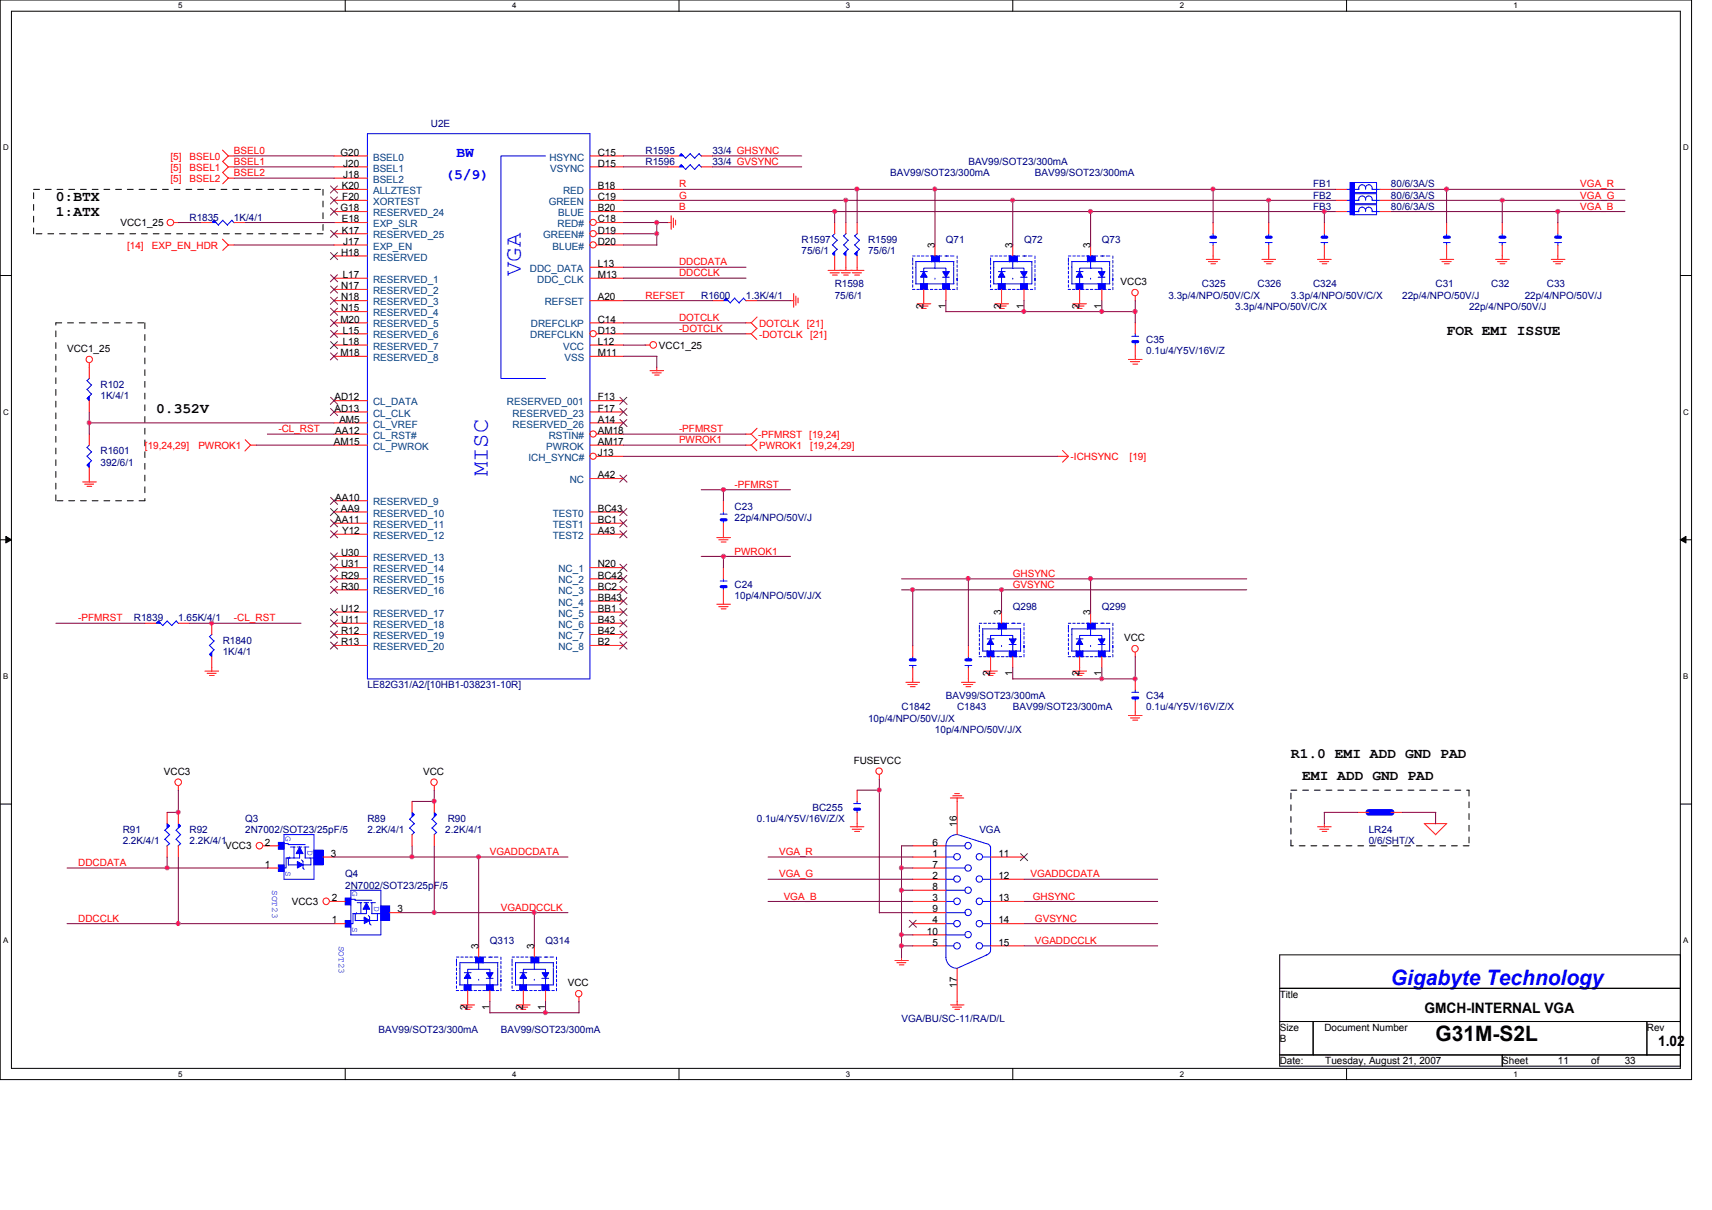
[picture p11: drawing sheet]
<svg xmlns="http://www.w3.org/2000/svg" width="297mm" height="210mm" viewBox="0 0 297 210" stroke-linecap="round" stroke-linejoin="round" font-family="sans-serif">
<defs><g id="words">
<g font-size="4.1" fill="#00f">
<text x="90.4" y="47.9" transform="rotate(-90 90.4 47.9)">VGA</text>
<text x="84.6" y="82.6" transform="rotate(-90 84.6 82.6)">MISC</text>
</g>
<text font-size="3.7" fill="#00f" x="241.3" y="170.9">Gigabyte Technology</text>
<text font-size="3.7" x="249.1" y="180.6">G31M-S2L</text>
<g font-size="2.5" fill="#00f">
<text x="79.2" y="27.2">BW</text>
<text x="77.3" y="31">(5/9)</text>
</g>
<g font-size="2.5">
<text x="9.7" y="34.9">0:BTX</text>
<text x="9.7" y="37.5">1:ATX</text>
<text x="251" y="58.1">FOR EMI ISSUE</text>
<text x="27.1" y="71.6">0.352V</text>
<text x="224" y="131.4">R1.0 EMI ADD GND PAD</text>
<text x="225.9" y="135.3">EMI ADD GND PAD</text>
<text x="247.1" y="175.7">GMCH-INTERNAL VGA</text>
<text x="287.7" y="181.5">1.02</text>
</g>
<g font-size="1.7" fill="#000080">
<text x="74.8" y="22.1">U2E</text>
<text x="112" y="26.7">R1595</text>
<text x="112" y="28.7">R1596</text>
<text x="123.6" y="26.7">33/4 GHSYNC</text>
<text x="123.6" y="28.7">33/4 GVSYNC</text>
<text x="168" y="28.7">BAV99/SOT23/300mA</text>
<text x="154.5" y="30.6">BAV99/SOT23/300mA</text>
<text x="179.6" y="30.6">BAV99/SOT23/300mA</text>
<text x="227.8" y="32.5">FB1</text>
<text x="227.8" y="34.5">FB2</text>
<text x="241.3" y="32.5">80/6/3A/S</text>
<text x="241.3" y="34.5">80/6/3A/S</text>
<text x="32.9" y="38.3">R1835</text>
<text x="40.6" y="38.3">1K/4/1</text>
<text x="227.8" y="36.4">FB3</text>
<text x="241.3" y="36.4">80/6/3A/S</text>
<text x="139.1" y="42.2">R1597</text>
<text x="139.1" y="44.1">75/6/1</text>
<text x="150.6" y="42.2">R1599</text>
<text x="150.6" y="44.1">75/6/1</text>
<text x="164.1" y="42.2">Q71</text>
<text x="177.7" y="42.2">Q72</text>
<text x="191.2" y="42.2">Q73</text>
<text x="121.7" y="51.8">R1600</text>
<text x="129.4" y="51.8">1.3K/4/1</text>
<text x="144.8" y="49.9">R1598</text>
<text x="144.8" y="51.8">75/6/1</text>
<text x="202.7" y="51.8">3.3p/4/NPO/50V/C/X</text>
<text x="208.5" y="49.9">C325</text>
<text x="214.3" y="53.8">3.3p/4/NPO/50V/C/X</text>
<text x="218.2" y="49.9">C326</text>
<text x="224" y="51.8">3.3p/4/NPO/50V/C/X</text>
<text x="227.8" y="49.9">C324</text>
<text x="243.3" y="51.8">22p/4/NPO/50V/J</text>
<text x="249.1" y="49.9">C31</text>
<text x="254.9" y="53.8">22p/4/NPO/50V/J</text>
<text x="258.7" y="49.9">C32</text>
<text x="264.5" y="51.8">22p/4/NPO/50V/J</text>
<text x="268.4" y="49.9">C33</text>
<text x="198.9" y="59.5">C35</text>
<text x="198.9" y="61.5">0.1u/4/Y5V/16V/Z</text>
<text x="17.4" y="67.3">R102</text>
<text x="17.4" y="69.2">1K/4/1</text>
<text x="17.4" y="78.8">R1601</text>
<text x="17.4" y="80.8">392/6/1</text>
<text x="127.5" y="88.5">C23</text>
<text x="127.5" y="90.4">22p/4/NPO/50V/J</text>
<text x="23.2" y="107.8">R1839</text>
<text x="30.9" y="107.8">1.65K/4/1</text>
<text x="127.5" y="102">C24</text>
<text x="127.5" y="103.9">10p/4/NPO/50V/J/X</text>
<text x="175.7" y="105.9">Q298</text>
<text x="191.2" y="105.9">Q299</text>
<text x="38.6" y="111.7">R1840</text>
<text x="38.6" y="113.6">1K/4/1</text>
<text x="63.7" y="119.4">LE82G31/A2/[10HB1-038231-10R]</text>
<text x="150.6" y="125.2">10p/4/NPO/50V/J/X</text>
<text x="156.4" y="123.2">C1842</text>
<text x="164.1" y="121.3">BAV99/SOT23/300mA</text>
<text x="166.1" y="123.2">C1843</text>
<text x="175.7" y="123.2">BAV99/SOT23/300mA</text>
<text x="198.9" y="121.3">C34</text>
<text x="198.9" y="123.2">0.1u/4/Y5V/16V/Z/X</text>
<text x="162.2" y="127.1">10p/4/NPO/50V/J/X</text>
<text x="42.5" y="142.5">Q3</text>
<text x="63.7" y="142.5">R89</text>
<text x="77.7" y="142.5">R90</text>
<text x="131.3" y="142.5">0.1u/4/Y5V/16V/Z/X</text>
<text x="141" y="140.6">BC255</text>
<text x="21.3" y="144.5">R91</text>
<text x="21.3" y="146.4">2.2K/4/1</text>
<text x="32.9" y="144.5">R92</text>
<text x="32.9" y="146.4">2.2K/4/1</text>
<text x="42.5" y="144.5">2N7002/SOT23/25pF/5</text>
<text x="63.7" y="144.5">2.2K/4/1</text>
<text x="77.3" y="144.5">2.2K/4/1</text>
<text x="169.9" y="144.5">VGA</text>
<text x="237.5" y="144.5">LR24</text>
<text x="237.5" y="146.4">0/6/SHT/X</text>
<text x="59.9" y="152.2">Q4</text>
<text x="59.9" y="154.1">2N7002/SOT23/25pF/5</text>
<text x="85" y="163.8">Q313</text>
<text x="94.7" y="163.8">Q314</text>
<text x="65.7" y="179.2">BAV99/SOT23/300mA</text>
<text x="86.9" y="179.2">BAV99/SOT23/300mA</text>
<text x="156.4" y="177.3">VGA/BU/SC-11/RA/D/L</text>
</g>
<g font-size="1.7" fill="#f00">
<text x="29.6" y="29.6">[5]</text>
<text x="29.6" y="27.7">[5]</text>
<text x="32.9" y="29.6">BSEL1</text>
<text x="32.9" y="27.7">BSEL0</text>
<text x="40.6" y="28.7">BSEL1</text>
<text x="40.6" y="26.7">BSEL0</text>
<text x="29.6" y="31.5">[5]</text>
<text x="32.9" y="31.5">BSEL2</text>
<text x="40.6" y="30.6">BSEL2</text>
<text x="117.8" y="32.5">R</text>
<text x="117.8" y="34.5">G</text>
<text x="274.2" y="32.5">VGA_R</text>
<text x="274.2" y="34.5">VGA_G</text>
<text x="117.8" y="36.4">B</text>
<text x="274.2" y="36.4">VGA_B</text>
<text x="22.1" y="43.1">[14]</text>
<text x="26.3" y="43.1">EXP_EN_HDR</text>
<text x="117.8" y="48">DDCCLK</text>
<text x="117.8" y="46">DDCDATA</text>
<text x="112" y="51.8">REFSET</text>
<text x="117.8" y="55.7">DOTCLK</text>
<text x="117.8" y="57.6">-DOTCLK</text>
<text x="131.7" y="58.6">-DOTCLK</text>
<text x="131.7" y="56.6">DOTCLK</text>
<text x="140" y="56.6">[21]</text>
<text x="140.6" y="58.6">[21]</text>
<text x="25.1" y="77.9">[19,24,29]</text>
<text x="34.4" y="77.9">PWROK1</text>
<text x="48.3" y="75">-CL_RST</text>
<text x="117.8" y="75">-PFMRST</text>
<text x="117.8" y="76.9">PWROK1</text>
<text x="131.5" y="75.9">-PFMRST</text>
<text x="131.7" y="77.9">PWROK1</text>
<text x="140.4" y="75.9">[19,24]</text>
<text x="140.6" y="77.9">[19,24,29]</text>
<text x="185.8" y="79.8">-ICHSYNC</text>
<text x="196" y="79.8">[19]</text>
<text x="127.5" y="84.6">-PFMRST</text>
<text x="127.5" y="96.2">PWROK1</text>
<text x="175.7" y="100.1">GHSYNC</text>
<text x="13.6" y="107.8">-PFMRST</text>
<text x="40.6" y="107.8">-CL_RST</text>
<text x="175.7" y="102">GVSYNC</text>
<text x="85" y="148.3">VGADDCDATA</text>
<text x="135.2" y="148.3">VGA_R</text>
<text x="13.6" y="150.3">DDCDATA</text>
<text x="135.2" y="152.2">VGA_G</text>
<text x="178.8" y="152.2">VGADDCDATA</text>
<text x="13.6" y="159.9">DDCCLK</text>
<text x="86.9" y="158">VGADDCCLK</text>
<text x="136" y="156">VGA_B</text>
<text x="179.2" y="156">GHSYNC</text>
<text x="179.6" y="159.9">GVSYNC</text>
<text x="179.6" y="163.8">VGADDCCLK</text>
</g>
<g font-size="1.7">
<text x="59.1" y="27">G20</text>
<text x="59.6" y="28.9">J20</text>
<text x="103.7" y="27">C15</text>
<text x="103.7" y="28.9">D15</text>
<text x="59.3" y="32.8">K20</text>
<text x="59.4" y="34.7">F20</text>
<text x="59.6" y="30.9">J18</text>
<text x="103.7" y="32.8">B18</text>
<text x="103.7" y="34.7">C19</text>
<text x="20.9" y="39.3">VCC1_25</text>
<text x="59.1" y="36.7">G18</text>
<text x="59.3" y="38.6">E18</text>
<text x="59.3" y="40.5">K17</text>
<text x="103.7" y="36.7">B20</text>
<text x="103.7" y="38.6">C18</text>
<text x="103.7" y="40.5">D19</text>
<text x="59.2" y="44.4">H18</text>
<text x="59.6" y="42.5">J17</text>
<text x="103.7" y="42.5">D20</text>
<text x="103.7" y="46.3">L13</text>
<text x="162.2" y="43.1" transform="rotate(-90 162.2 43.1)">3</text>
<text x="175.7" y="43.1" transform="rotate(-90 175.7 43.1)">3</text>
<text x="189.2" y="43.1" transform="rotate(-90 189.2 43.1)">3</text>
<text x="59.2" y="50.2">N17</text>
<text x="59.2" y="52.1">N18</text>
<text x="59.5" y="48.2">L17</text>
<text x="103.7" y="48.2">M13</text>
<text x="103.7" y="52.1">A20</text>
<text x="160.2" y="53.6" transform="rotate(-90 160.2 53.6)">2</text>
<text x="164.1" y="53.6" transform="rotate(-90 164.1 53.6)">1</text>
<text x="173.7" y="53.6" transform="rotate(-90 173.7 53.6)">2</text>
<text x="177.6" y="53.6" transform="rotate(-90 177.6 53.6)">1</text>
<text x="187.3" y="53.6" transform="rotate(-90 187.3 53.6)">2</text>
<text x="191.1" y="53.6" transform="rotate(-90 191.1 53.6)">1</text>
<text x="194.4" y="49.5">VCC3</text>
<text x="59.1" y="56">M20</text>
<text x="59.2" y="54">N15</text>
<text x="59.5" y="57.9">L15</text>
<text x="59.5" y="59.8">L18</text>
<text x="103.7" y="56">C14</text>
<text x="103.7" y="57.9">D13</text>
<text x="103.7" y="59.8">L12</text>
<text x="11.6" y="61.1">VCC1_25</text>
<text x="59.1" y="61.8">M18</text>
<text x="103.7" y="61.8">M11</text>
<text x="114.3" y="60.5">VCC1_25</text>
<text x="58" y="69.5">AD12</text>
<text x="58" y="71.4">AD13</text>
<text x="103.7" y="69.5">F13</text>
<text x="103.7" y="71.4">F17</text>
<text x="57.9" y="77.2">AM15</text>
<text x="58.2" y="75.3">AA12</text>
<text x="58.9" y="73.3">AM5</text>
<text x="103.7" y="73.3">A14</text>
<text x="103.7" y="75.3">AM18</text>
<text x="103.7" y="77.2">AM17</text>
<text x="103.7" y="79.1">J13</text>
<text x="103.7" y="83">A42</text>
<text x="58.2" y="86.8">AA10</text>
<text x="59.1" y="88.8">AA9</text>
<text x="103.7" y="88.8">BC43</text>
<text x="58.2" y="90.7">AA11</text>
<text x="59.3" y="92.6">Y12</text>
<text x="103.7" y="90.7">BC1</text>
<text x="103.7" y="92.6">A43</text>
<text x="59.2" y="96.5">U30</text>
<text x="59.2" y="98.4">U31</text>
<text x="59.2" y="100.4">R29</text>
<text x="103.7" y="98.4">N20</text>
<text x="103.7" y="100.4">BC42</text>
<text x="59.2" y="102.3">R30</text>
<text x="59.2" y="106.1">U12</text>
<text x="103.7" y="102.3">BC2</text>
<text x="103.7" y="104.2">BB43</text>
<text x="103.7" y="106.1">BB1</text>
<text x="173.7" y="106.8" transform="rotate(-90 173.7 106.8)">3</text>
<text x="189.2" y="106.8" transform="rotate(-90 189.2 106.8)">3</text>
<text x="59.2" y="108.1">U11</text>
<text x="59.2" y="110">R12</text>
<text x="59.2" y="111.9">R13</text>
<text x="103.7" y="108.1">B43</text>
<text x="103.7" y="110">B42</text>
<text x="103.7" y="111.9">B2</text>
<text x="195" y="111.3">VCC</text>
<text x="171.8" y="117.3" transform="rotate(-90 171.8 117.3)">2</text>
<text x="175.7" y="117.3" transform="rotate(-90 175.7 117.3)">1</text>
<text x="187.3" y="117.3" transform="rotate(-90 187.3 117.3)">2</text>
<text x="191.1" y="117.3" transform="rotate(-90 191.1 117.3)">1</text>
<text x="28.4" y="134.4">VCC3</text>
<text x="73.4" y="134.4">VCC</text>
<text x="148.1" y="132.5">FUSEVCC</text>
<text x="166" y="143.4" transform="rotate(-90 166 143.4)">16</text>
<text x="39.1" y="147.4">VCC3</text>
<text x="46" y="146.7">2</text>
<text x="57.4" y="148.6">3</text>
<text x="161.8" y="148.6">1</text>
<text x="161.8" y="146.7">6</text>
<text x="173.2" y="148.6">11</text>
<text x="46" y="150.5">1</text>
<text x="161.8" y="154.4">8</text>
<text x="161.8" y="152.5">2</text>
<text x="161.8" y="150.5">7</text>
<text x="173.2" y="152.5">12</text>
<text x="50.6" y="157">VCC3</text>
<text x="57.6" y="156.3">2</text>
<text x="57.6" y="160.2">1</text>
<text x="69" y="158.3">3</text>
<text x="161.8" y="160.2">4</text>
<text x="161.8" y="158.3">9</text>
<text x="161.8" y="156.3">3</text>
<text x="173.2" y="156.3">13</text>
<text x="173.2" y="160.2">14</text>
<text x="83" y="164.7" transform="rotate(-90 83 164.7)">3</text>
<text x="92.7" y="164.7" transform="rotate(-90 92.7 164.7)">3</text>
<text x="160.8" y="162.1">10</text>
<text x="161.8" y="164">5</text>
<text x="173.2" y="164">15</text>
<text x="98.5" y="171.1">VCC</text>
<text x="166" y="171.4" transform="rotate(-90 166 171.4)">17</text>
<text x="222" y="173.1">Title</text>
<text x="81.1" y="175.2" transform="rotate(-90 81.1 175.2)">2</text>
<text x="85" y="175.2" transform="rotate(-90 85 175.2)">1</text>
<text x="90.8" y="175.2" transform="rotate(-90 90.8 175.2)">2</text>
<text x="94.6" y="175.2" transform="rotate(-90 94.6 175.2)">1</text>
<text x="222" y="178.8">Size</text>
<text x="229.8" y="178.8">Document Number</text>
<text x="285.7" y="178.8">Rev</text>
<text x="222" y="184.6">Date:</text>
<text x="222" y="180.8">B</text>
<text x="230" y="184.6">Tuesday, August 21, 2007</text>
<text x="260.6" y="184.6">Sheet</text>
<text x="270.3" y="184.6">11</text>
<text x="276.1" y="184.6">of</text>
<text x="281.9" y="184.6">33</text>
</g>
<g font-size="1.7" fill="#004080">
<text x="64.7" y="27.9">BSEL0</text>
<text x="64.7" y="29.8">BSEL1</text>
<text x="95.3" y="27.9">HSYNC</text>
<text x="95.5" y="29.8">VSYNC</text>
<text x="64.7" y="31.7">BSEL2</text>
<text x="64.7" y="33.7">ALLZTEST</text>
<text x="64.7" y="35.6">XORTEST</text>
<text x="95.2" y="35.6">GREEN</text>
<text x="97.7" y="33.7">RED</text>
<text x="64.7" y="37.5">RESERVED_24</text>
<text x="64.7" y="39.4">EXP_SLR</text>
<text x="64.7" y="41.4">RESERVED_25</text>
<text x="94.2" y="41.4">GREEN#</text>
<text x="96.7" y="39.4">RED#</text>
<text x="96.9" y="37.5">BLUE</text>
<text x="64.7" y="43.3">EXP_EN</text>
<text x="64.7" y="45.2">RESERVED</text>
<text x="91.9" y="47.2">DDC_DATA</text>
<text x="95.9" y="43.3">BLUE#</text>
<text x="64.7" y="49.1">RESERVED_1</text>
<text x="64.7" y="51">RESERVED_2</text>
<text x="64.7" y="53">RESERVED_3</text>
<text x="93.2" y="49.1">DDC_CLK</text>
<text x="94.5" y="53">REFSET</text>
<text x="64.7" y="54.9">RESERVED_4</text>
<text x="64.7" y="56.8">RESERVED_5</text>
<text x="64.7" y="58.7">RESERVED_6</text>
<text x="92" y="58.7">DREFCLKN</text>
<text x="92.1" y="56.8">DREFCLKP</text>
<text x="64.7" y="60.7">RESERVED_7</text>
<text x="64.7" y="62.6">RESERVED_8</text>
<text x="97.7" y="60.7">VCC</text>
<text x="98" y="62.6">VSS</text>
<text x="64.7" y="70.3">CL_DATA</text>
<text x="88" y="70.3">RESERVED_001</text>
<text x="64.7" y="72.3">CL_CLK</text>
<text x="64.7" y="74.2">CL_VREF</text>
<text x="64.7" y="76.1">CL_RST#</text>
<text x="88.9" y="72.3">RESERVED_23</text>
<text x="88.9" y="74.2">RESERVED_26</text>
<text x="95.2" y="76.1">RSTIN#</text>
<text x="64.7" y="78">CL_PWROK</text>
<text x="91.7" y="80">ICH_SYNC#</text>
<text x="94.8" y="78">PWROK</text>
<text x="98.8" y="83.8">NC</text>
<text x="64.7" y="87.7">RESERVED_9</text>
<text x="64.7" y="89.6">RESERVED_10</text>
<text x="95.9" y="89.6">TEST0</text>
<text x="64.7" y="91.6">RESERVED_11</text>
<text x="64.7" y="93.5">RESERVED_12</text>
<text x="95.9" y="91.6">TEST1</text>
<text x="95.9" y="93.5">TEST2</text>
<text x="64.7" y="97.3">RESERVED_13</text>
<text x="64.7" y="99.3">RESERVED_14</text>
<text x="64.7" y="101.2">RESERVED_15</text>
<text x="96.9" y="99.3">NC_1</text>
<text x="96.9" y="101.2">NC_2</text>
<text x="64.7" y="103.1">RESERVED_16</text>
<text x="64.7" y="107">RESERVED_17</text>
<text x="96.9" y="103.1">NC_3</text>
<text x="96.9" y="105.1">NC_4</text>
<text x="96.9" y="107">NC_5</text>
<text x="64.7" y="108.9">RESERVED_18</text>
<text x="64.7" y="110.9">RESERVED_19</text>
<text x="64.7" y="112.8">RESERVED_20</text>
<text x="96.9" y="108.9">NC_6</text>
<text x="96.9" y="110.9">NC_7</text>
<text x="96.9" y="112.8">NC_8</text>
</g>
<g font-size="1.5" fill="#00f">
<text x="49.5" y="145" transform="rotate(90 49.5 145)">G</text>
<text x="53.4" y="147.5" transform="rotate(90 53.4 147.5)">D</text>
<text x="47.2" y="154.4" transform="rotate(90 47.2 154.4)">SOT23</text>
<text x="49.5" y="151.2" transform="rotate(90 49.5 151.2)">S</text>
<text x="61.1" y="154.6" transform="rotate(90 61.1 154.6)">G</text>
<text x="61.1" y="160.8" transform="rotate(90 61.1 160.8)">S</text>
<text x="64.9" y="157.1" transform="rotate(90 64.9 157.1)">D</text>
<text x="58.8" y="164.1" transform="rotate(90 58.8 164.1)">SOT23</text>
</g>
<g font-size="1.4">
<text x="30.9" y="1.4">5</text>
<text x="88.9" y="1.4">4</text>
<text x="146.8" y="1.4">3</text>
<text x="204.7" y="1.4">2</text>
<text x="262.6" y="1.4">1</text>
<text x=".5" y="26.1">D</text>
<text x="292.1" y="26.1">D</text>
<text x=".5" y="71.9">C</text>
<text x="292.1" y="71.9">C</text>
<text x=".5" y="117.8">B</text>
<text x="292.1" y="117.8">B</text>
<text x=".5" y="163.6">A</text>
<text x="292.1" y="163.6">A</text>
<text x="30.9" y="186.8">5</text>
<text x="88.9" y="186.8">4</text>
<text x="146.8" y="186.8">3</text>
<text x="204.7" y="186.8">2</text>
<text x="262.6" y="186.8">1</text>
</g>
</g></defs>
<path d="M0 0h293.5v187.3h-293.5zM2 1.9h289.5v183.4h-289.5z" fill="none" stroke="#000" stroke-width=".17"/>
<g fill="#fff">
<path d="M30.9 .2h.8v1.5h-.8z"/>
<path d="M30.9 185.5h.8v1.6h-.8z"/>
</g>
<path d="M59.9 0v1.9M59.9 185.3v2" fill="none" stroke="#000" stroke-width=".17"/>
<g fill="#fff">
<path d="M88.9 .2h.7v1.5h-.7z"/>
<path d="M88.9 185.5h.7v1.6h-.7z"/>
</g>
<path d="M117.8 0v1.9M117.8 185.3v2" fill="none" stroke="#000" stroke-width=".17"/>
<g fill="#fff">
<path d="M146.8 .2h.7v1.5h-.7z"/>
<path d="M146.8 185.5h.7v1.6h-.7z"/>
</g>
<path d="M175.7 0v1.9M175.7 185.3v2" fill="none" stroke="#000" stroke-width=".17"/>
<g fill="#fff">
<path d="M204.7 .2h.7v1.5h-.7z"/>
<path d="M204.7 185.5h.7v1.6h-.7z"/>
</g>
<path d="M233.6 0v1.9M233.6 185.3v2" fill="none" stroke="#000" stroke-width=".17"/>
<g fill="#fff">
<path d="M262.6 .2h.8v1.5h-.8z"/>
<path d="M262.6 185.5h.8v1.6h-.8z"/>
<path d="M.5 24.8h1v1.6h-1z"/>
<path d="M292.1 24.8h.9v1.6h-.9z"/>
<path d="M.5 70.7h1v1.5h-1z"/>
<path d="M292.1 70.7h.9v1.5h-.9z"/>
</g>
<path d="M0 47.8h2M291.5 47.8h2" fill="none" stroke="#000" stroke-width=".17"/>
<g fill="#fff">
<path d="M.5 116.5h.9v1.6h-.9z"/>
<path d="M292.1 116.5h.8v1.6h-.8z"/>
</g>
<path d="M0 93.6h2M1 93l1 .6-1 .6zM291.5 93.6l1-.6v1.2zM291.5 93.6h2" fill="none" stroke="#000" stroke-width=".17"/>
<path d="M1 93l1 .6-1 .6zM291.5 93.6l1-.6v1.2z" fill="#000"/>
<g fill="#fff">
<path d="M.5 162.4h.9v1.5h-.9z"/>
<path d="M292.1 162.4h.8v1.5h-.8z"/>
</g>
<path d="M0 139.5h2M291.5 139.5h2M222 165.6h69.5v19.4h-69.5zM222 171.4h69.5M222 177.2h69.5M227.8 177.2v5.8M285.7 177.2v5.8M222 183h69.5M260.6 183v2" fill="none" stroke="#000" stroke-width=".17"/>
<path d="M5.8 32.8h50.2M56 32.8v7.8M5.8 40.6v-7.8M9.7 56h15.4M25.1 56v30.9M56 40.6h-50.2M9.7 86.9v-30.9M25.1 86.9h-15.4M224 137.1h30.9M254.9 137.1v9.6M224 146.7v-9.6M254.9 146.7h-30.9" fill="none" stroke="#000" stroke-width=".17" stroke-dasharray="1 1 1 1 1 1 1 1"/>
<g fill="none" stroke="#f00" stroke-width=".17">
<path d="M30.2 38.6h.8M38.6 29.9l1 1M38.6 28l1 1M38.6 26l1 1.1M39.6 30.9h1M39.6 29h1M39.6 27.1h1M39.7 30.9l-1.1 1M39.7 28.9l-1.1 1M39.7 27l-1.1 1M115.9 38.6h.6M116.5 37.4v2.4"/>
<path d="M116.8 37.8v1.7M117.2 38.2v.8M220.1 38.6v2M229.8 38.6v2M38.6 41.5l1 1M39.6 42.5h1M39.7 42.5l-1.1 .9M112 59.9h.8M129.4 57.9h1M129.4 56h1M130.3 57.9l1 1M130.3 56l1 1"/>
<path d="M131.4 56.9l-1.1 1M131.4 55l-1.1 1M137.1 52.2h.6M137.7 50.9v2.4M138.1 51.3v1.7M138.5 51.7v.8M143.7 46.9h6.2M144 47.3h1.6M144.4 47.7h.9M144.8 46.4v.5M146 47.3h1.5M146.4 47.7h.8"/>
<path d="M146.8 46.4v.5M147.9 47.3h1.6M148.3 47.7h.8M148.7 46.4v.5M159.1 52.7h2.4M159.5 53.1h1.5M159.9 53.5h.8M160.3 52.2v.5M172.6 52.7h2.4M173 53.1h1.6M173.4 53.5h.8M173.8 52.2v.5"/>
<path d="M186.1 52.7h2.4M186.5 53.1h1.6M186.9 53.5h.8M187.3 52.2v.5M197 51.3v.9M209.3 45h2.4M209.7 45.4h1.5M210.1 45.8h.8M210.5 44.4v.6M218.9 45h2.4M219.3 45.4h1.6M219.7 45.8h.9"/>
<path d="M220.1 42.5v2.5M228.6 45h2.4M229 45.4h1.5M229.4 45.8h.8M229.8 42.5v2.5M249.8 45h2.4M250.2 45.4h1.6M250.6 45.8h.9M251 44.4v.6M259.5 45h2.4M259.8 45.4h1.6M260.3 45.8h.8"/>
<path d="M260.6 44.4v.6M269.2 45h2.3M269.5 45.4h1.6M269.9 45.8h.9M270.3 44.4v.6M15.5 62.9v.9M42.5 76.3l1 1M43.4 77.2h1M43.5 77.2l-1 1M112.8 64.3h2.3M113.2 64.7h1.5M113.6 65.1h.8"/>
<path d="M114 63.7v.6M129.4 75.3h1M129.4 77.2h1M130.3 75.3l1 1M130.3 77.2l1 1M131.4 74.3l-1.1 1M131.4 76.2l-1.1 1M183.4 79.2h2M184.4 78.1l1 1.1M185.4 79.2l-1 1M195.8 62.4h2.4M196.1 62.7h1.6"/>
<path d="M196.5 63.2h.9M197 61.8v.6M14.3 83.6h2.4M14.7 84h1.6M15.1 84.4h.8M15.5 83v.6M124.4 93.3h2.3M124.7 93.6h1.6M125.1 94h.9M125.5 92.7v.6M35.6 116.4h2.3M35.9 116.8h1.6"/>
<path d="M36.4 117.2h.8M36.7 115.8v.7M124.4 104.8h2.3M124.7 105.2h1.6M125.1 105.6h.9M125.5 104.3v.6M157.2 118.4h2.3M157.5 118.7h1.6M157.9 119.1h.9M158.4 117.8v.6M166.8 118.4h2.4M167.2 118.7h1.6"/>
<path d="M167.6 119.1h.8M168 117.8v.6M170.7 116.4h2.4M171.1 116.8h1.5M171.5 117.2h.8M171.9 115.8v.7M186.1 116.4h2.4M186.5 116.8h1.6M186.9 117.2h.8M187.3 115.8v.7M197 113.2v.8M30.9 136.3v.8"/>
<path d="M75.3 136.3v.8M152.6 134.4v.8M164.9 138.4h2.3M165.3 138h1.6M165.6 137.7h.9M166.1 138.4v.6M195.8 124.1h2.4M196.1 124.5h1.6M196.5 124.9h.9M197 123.6v.6M45.6 146.7h.8M57.2 156.4h.8"/>
<path d="M147.5 143.4h2.4M147.9 143.8h1.6M148.3 144.2h.8M148.7 142.9v.6M228.6 143.4h2.4M229 143.8h1.5M229.4 144.2h.8M229.8 142.9v.6M247.1 142.8l2 2M247.1 142.9h3.9M251 142.9l-2 1.9M80 174.3h2.3"/>
<path d="M80.3 174.7h1.6M80.7 175.1h.9M81.1 173.7v.7M89.6 174.3h2.4M90 174.7h1.6M90.4 175.1h.8M90.8 173.7v.7M100.5 173v.8M155.3 166.6h2.3M155.6 167h1.6M156 167.4h.8M156.4 166v.7"/>
<path d="M164.9 174.3h2.4M165.3 174.7h1.5M165.7 175.1h.8M166.1 173.7v.7"/>
<circle cx="29.6" cy="38.6" r=".56"/>
<circle cx="113.3" cy="59.8" r=".57"/>
<circle cx="196.9" cy="50.8" r=".56"/>
<circle cx="15.5" cy="62.4" r=".56"/>
<circle cx="196.9" cy="112.5" r=".56"/>
<circle cx="30.9" cy="135.7" r=".57"/>
<circle cx="75.3" cy="135.7" r=".56"/>
<circle cx="152.5" cy="133.8" r=".56"/>
<circle cx="45" cy="146.7" r=".57"/>
<circle cx="56.6" cy="156.4" r=".56"/>
<circle cx="100.4" cy="172.4" r=".56"/>
</g>
<path d="M148.2 42.5l.9 .8M148.2 40.9l.9 .8M148.8 40.5l-.5 .4M149.1 41.7l-.8 .8M219.5 42.1h1.2M220.1 40.6v.6M220.1 42.1v.4M229.2 42.1h1.2M229.8 40.6v.6M229.8 42.1v.4" fill="none" stroke="#00f" stroke-width=".17"/>
<path d="M219.7 41.1h.9M229.4 41.1h.8" fill="none" stroke="#00f" stroke-width=".55"/>
<path d="M148.3 44l.4-.4v.8z" fill-rule="evenodd" fill="#00f"/>
<path d="M148.3 44l.4-.4v.8zM149.1 43.2l-.8 .8M196.4 58.3h1.2M197 57.9v.4M197 59.2v.7M125 100.8h1.1M125.5 100.4v.4M125.5 101.7v.6M75 142.1l.8 .8M75 143.6l.8 .8M75.7 142.9l-.8 .8M75.7 144.4l-.4 .4" fill="none" stroke="#00f" stroke-width=".17"/>
<path d="M148.7 38.6v2M148.7 44.4v2M197 56v1.9M197 59.9v1.9M125.5 98.5v1.9M125.5 102.3v2" fill="none" stroke="#f00" stroke-width=".17"/>
<path d="M196.5 59.3h.9M125.1 101.8h.9" fill="none" stroke="#00f" stroke-width=".55"/>
<path d="M75.3 140.9l.4 .4-.4 .4z" fill-rule="evenodd" fill="#00f"/>
<path d="M233.6 32.8h2.1M235.7 32.9a.61 .61 0 0 1 .5-.8 .61 .61 0 0 1 .7 .5 .6 .6 0 0 1 .8-.5 .6 .6 0 0 1 .4 .8M236.9 32.6v.2M157.8 115.4h1.2M158.4 113.9v.6M158.4 115.4v.5M75.3 140.9l.4 .4-.4 .4zM75.7 141.3l-.8 .9" fill="none" stroke="#00f" stroke-width=".17"/>
<path d="M158.4 112v1.9M158.4 115.8v2M75.3 139v1.9M75.3 144.8v1.9" fill="none" stroke="#f00" stroke-width=".17"/>
<path d="M157.9 114.5h.9" fill="none" stroke="#00f" stroke-width=".55"/>
<path d="M234.2 31.7h.8v1.7h-.8z" fill-rule="evenodd" fill="#00f"/>
<path d="M234.2 31.7h.8v1.7h-.8zM234.8 31.7h4v1.7h-4zM238.1 32.8h1.4M197 119.7v.4M148.1 139.4h1.2M148.7 139v.4M196.4 120.1h1.2M197 121v.6M60.9 154.4h5.2v7.8h-5.2zM61.8 158.3h.1M148.7 140.3v.6" fill="none" stroke="#00f" stroke-width=".17"/>
<path d="M231.7 32.8h1.9M239.4 32.8h1.9M197 117.8v1.9M148.7 137.1v1.9M197 121.6v2M148.7 140.9v2" fill="none" stroke="#f00" stroke-width=".17"/>
<path d="M196.5 121.1h.9M148.3 140.4h.8" fill="none" stroke="#00f" stroke-width=".55"/>
<path d="M66.1 157.1h1.5v2.6h-1.5z" fill-rule="evenodd" fill="#00f"/>
<path d="M66.1 157.1h1.5v2.6h-1.5z" fill="none" stroke="#00f" stroke-width=".17"/>
<path d="M59.9 155.8h1v1.2h-1z" fill-rule="evenodd" fill="#00f"/>
<path d="M59.9 155.8h1v1.2h-1z" fill="none" stroke="#00f" stroke-width=".17"/>
<path d="M59.9 159.7h1v1.1h-1z" fill-rule="evenodd" fill="#00f"/>
<path d="M59.9 159.7h1v1.1h-1zM62 156.6h.8M63.2 156.6h.8" fill="none" stroke="#00f" stroke-width=".17"/>
<path d="M63.6 156.6l.5 1.1h-1.1z" fill="#00f"/>
<path d="M61.6 158.5v1.2M61.6 159.7h3.9M62.6 156.5v2M63.6 156.6l.5 1.1h-1.1zM63.6 156.5v2h-2.2" fill="none" stroke="#00f" stroke-width=".17"/>
<path d="M63.2 159.1l.9 .6-.9 .5z" fill="#00f"/>
<g fill="none" stroke="#00f" stroke-width=".17">
<path d="M36.3 111.9l.8 .8M36.3 110.4l.8 .8M36.8 110l-.4 .4M37.2 111.2l-.8 .8M167.4 115.4h1.2M168 113.9v.6M168 115.4v.5M60.9 156h.7v.2M61.2 158.5h.4M61.3 158.5v1.7h-.4M61.6 156.2h2.9M63.2 159.1l.9 .6-.9 .5z"/>
<path d="M63.2 159.3h.1M63.9 158.8l.2 .3M64.1 159v1.3M64.3 156.6h.8M64.5 158.5h1.6M64.5 156.5v2M65.5 158.5v1.2M64.1 160.2l.3 .3"/>
</g>
<path d="M168 112v1.9M168 115.8v2M57.9 156.4h2M67.6 158.3h1.9M57.9 160.2h2" fill="none" stroke="#f00" stroke-width=".17"/>
<path d="M167.6 114.5h.8" fill="none" stroke="#00f" stroke-width=".55"/>
<path d="M36.4 113.5l.3-.3v.7z" fill-rule="evenodd" fill="#00f"/>
<path d="M38.6 38.2l.9 .9M38.7 38.2l-.8 .8M40.2 38.2l.4 .4M40.3 38.2l-.8 .8M36.4 113.5l.3-.3v.7zM37.2 112.7l-.8 .8" fill="none" stroke="#00f" stroke-width=".17"/>
<path d="M36.7 108.1v2M36.7 113.9v1.9" fill="none" stroke="#f00" stroke-width=".17"/>
<path d="M37.1 38.2l.4 .4h-.8z" fill-rule="evenodd" fill="#00f"/>
<g fill="none" stroke="#00f" stroke-width=".17">
<path d="M37.1 38.2l.4 .4h-.8zM37.1 38.2l.8 .9M169.9 113.9h.4M169.9 108.1h.4M169.9 108.5v.6M169.9 109.2v.4M169.9 110v.4M169.9 110.8v.4M169.9 111.5v.5M169.9 112.3v.4M169.9 113.1v.4M170.5 109v4"/>
<path d="M170.5 112.9h6.6M170.5 109.1h6.6M170.6 113.9h.5M170.7 108.1h.4M171.3 112.9v.8M171.4 113.9h.5M171.5 108.1h.4M172.2 113.9h.4M172.2 108.1h.5M172.4 112.9v.8h-1.2M173 113.9h.4M173 108.1h.4"/>
<path d="M173.7 113.9h.5M173.8 112h.1M173.8 108.1h.4M174.5 113.9h.5M174.6 108.1h.4M174.6 108.3v.8M174.6 108.3h-1.4v.8M175.1 113.7h1.3M175.1 112.9v.8M175.3 113.9h.4M175.5 108.1h.6M176.1 113.9h.4"/>
<path d="M176.3 112.9v.8M176.5 108.1h.6M176.8 113.9h.4M177.1 109.1v.8M177.1 110v2.9M177.7 108.1v.4M177.7 108.9v.4M177.7 109.6v.5M177.7 110.4v.5M177.7 111.2v.4M177.7 112v.4M177.7 112.7v.5"/>
<path d="M177.7 113.5v.5"/>
</g>
<path d="M34.8 38.6h1.9M40.6 38.6h1.9" fill="none" stroke="#f00" stroke-width=".17"/>
<path d="M173.2 108.1h1.4v1h-1.4z" fill-rule="evenodd" fill="#00f"/>
<path d="M173.2 108.1h1.4v1h-1.4z" fill="none" stroke="#00f" stroke-width=".17"/>
<path d="M175.1 112.9h1.2v1h-1.2z" fill-rule="evenodd" fill="#00f"/>
<path d="M175.1 112.9h1.2v1h-1.2z" fill="none" stroke="#00f" stroke-width=".17"/>
<path d="M171.3 112.9h1.1v1h-1.1z" fill-rule="evenodd" fill="#00f"/>
<path d="M171.3 112.9h1.1v1h-1.1z" fill="none" stroke="#00f" stroke-width=".17"/>
<path d="M171.9 110.8l.5 1h-1.1z" fill-rule="evenodd" fill="#00f"/>
<path d="M171.3 110.8h1.2M171.9 110.8l.5 1h-1.1zM171.9 112.9v-2.7h3.8v2.7M173.8 109.1v1.2M175.1 111.8h1.2" fill="none" stroke="#00f" stroke-width=".17"/>
<path d="M175.1 110.8h1.2l-.6 1z" fill-rule="evenodd" fill="#00f"/>
<path d="M146.3 42.5l.8 .8M146.3 40.9l.8 .8M146.8 40.5l-.4 .4M147.2 41.7l-.8 .8M175.1 110.8h1.2l-.6 1z" fill="none" stroke="#00f" stroke-width=".17"/>
<path d="M171.9 113.9v1.9M173.8 106.2v1.9M175.7 113.9v1.9" fill="none" stroke="#f00" stroke-width=".17"/>
<path d="M146.4 44l.4-.4v.8z" fill-rule="evenodd" fill="#00f"/>
<g fill="none" stroke="#00f" stroke-width=".17">
<path d="M146.4 44l.4-.4v.8zM147.2 43.2l-.8 .8M88.8 171.8h.4M88.9 166h.4M88.9 166.4v.6M88.9 167.1v.5M88.9 167.9v.5M88.9 168.7v.4M88.9 169.5v.4M88.9 170.2v.4M88.9 171v.4M89.4 167v3.9"/>
<path d="M89.4 170.9h6.6M89.4 167h6.6M89.6 171.8h.4M89.6 166h.4M90.2 170.8v.8M90.3 171.8h.5M90.4 166h.4M91.1 171.8h.5M91.2 166h.4M91.4 170.8v.8h-1.2M91.9 171.8h.4M91.9 166h.5"/>
<path d="M92.7 171.8h.4M92.7 169.9h.1M92.7 166h.4M93.4 171.8h.5M93.5 166h.4M93.5 166.2v.8M93.5 166.2h-1.3v.8M94.1 171.6h1.1M94.1 170.9v.8M94.2 171.8h.5M94.4 166h.7M95 171.8h.4"/>
<path d="M95.2 170.8v.8M95.4 166h.6M95.8 171.8h.4M96 167v.8M96 167.9v3M96.6 166v.5M96.6 166.8v.4M96.6 167.6v.4M96.6 168.4v.4M96.6 169.1v.4M96.6 169.9v.4M96.6 170.6v.5"/>
<path d="M96.6 171.4v.5"/>
</g>
<path d="M146.8 38.6v2M146.8 44.4v2" fill="none" stroke="#f00" stroke-width=".17"/>
<path d="M92.2 166h1.3v1h-1.3z" fill-rule="evenodd" fill="#00f"/>
<path d="M92.2 166h1.3v1h-1.3z" fill="none" stroke="#00f" stroke-width=".17"/>
<path d="M94.1 170.9h1.1v.9h-1.1z" fill-rule="evenodd" fill="#00f"/>
<path d="M94.1 170.9h1.1v.9h-1.1z" fill="none" stroke="#00f" stroke-width=".17"/>
<path d="M90.2 170.9h1.2v.9h-1.2z" fill-rule="evenodd" fill="#00f"/>
<path d="M90.2 170.9h1.2v.9h-1.2z" fill="none" stroke="#00f" stroke-width=".17"/>
<path d="M90.8 168.7l.6 1h-1.2z" fill-rule="evenodd" fill="#00f"/>
<path d="M90.2 168.7h1.2M90.8 168.7l.6 1h-1.2zM90.8 170.9v-2.8h3.9v2.8M92.7 167v1.2M94 169.7h1.2" fill="none" stroke="#00f" stroke-width=".17"/>
<path d="M94.1 168.7h1.1l-.5 1z" fill-rule="evenodd" fill="#00f"/>
<path d="M233.6 36.7h2.1M235.7 36.7a.61 .61 0 0 1 .5-.7 .61 .61 0 0 1 .7 .5 .59 .59 0 0 1 .8-.5 .59 .59 0 0 1 .4 .7M236.9 36.4v.3M94.1 168.7h1.1l-.5 1z" fill="none" stroke="#00f" stroke-width=".17"/>
<path d="M90.8 171.8v1.9M92.7 164.1v1.9M94.7 171.8v1.9" fill="none" stroke="#f00" stroke-width=".17"/>
<path d="M234.2 35.5h.8v1.8h-.8z" fill-rule="evenodd" fill="#00f"/>
<path d="M234.2 35.5h.8v1.8h-.8zM234.8 35.5h4v1.8h-4zM238.1 36.7h1.4M144.4 42.5l.8 .8M144.4 40.9l.8 .8M144.9 40.5l-.5 .4M145.3 41.7l-.9 .8" fill="none" stroke="#00f" stroke-width=".17"/>
<path d="M231.7 36.7h1.9M239.4 36.7h1.9" fill="none" stroke="#f00" stroke-width=".17"/>
<path d="M144.4 44l.4-.4v.8z" fill-rule="evenodd" fill="#00f"/>
<path d="M144.4 44l.4-.4v.8zM145.3 43.2l-.9 .8M15.1 79.1l.8 .8M15.1 77.6l.8 .8M15.5 77.2l-.4 .4M15.9 78.4l-.8 .8" fill="none" stroke="#00f" stroke-width=".17"/>
<path d="M144.8 38.6v2M144.8 44.4v2" fill="none" stroke="#f00" stroke-width=".17"/>
<path d="M15.5 80.3v.8l-.4-.4z" fill-rule="evenodd" fill="#00f"/>
<g fill="none" stroke="#00f" stroke-width=".17">
<path d="M158.3 50.2h.4M158.4 44.4h.4M158.4 44.7v.7M158.4 45.5v.5M158.4 46.3v.4M158.4 47.1v.4M158.4 47.8v.5M158.4 48.6v.5M158.4 49.4v.4M158.9 45.3v4M158.9 49.2h6.6M158.9 45.4h6.6"/>
<path d="M159.1 50.2h.4M159.1 44.4h.4M159.7 49.2v.8M159.8 50.2h.5M159.9 44.4h.4M160.6 50.2h.4M160.7 44.4h.4M160.9 49.2v.8h-1.2M161.4 50.2h.4M161.5 44.4h.4M162.2 50.2h.4M162.2 48.3h.1"/>
<path d="M162.2 44.4h.4M162.9 50.2h.5M163 44.4h.4M163 44.6v.8M163 44.6h-1.4v.8M163.6 50h1.2M163.6 49.2v.8M163.7 50.2h.4M164 44.4h.6M164.5 50.2h.4M164.7 49.2v.8M164.9 44.4h.6"/>
<path d="M165.3 50.2h.4M165.5 45.4v.8M165.5 46.3v2.9M166.1 44.4v.4M166.1 45.2v.4M166.1 46v.4M166.1 46.7v.5M166.1 47.5v.4M166.1 48.3v.4M166.1 49.1v.4M166.1 49.8v.4M15.9 79.9l-.8 .8"/>
<path d="M15.5 80.3v.8l-.4-.4z"/>
</g>
<path d="M15.5 75.3v1.9M15.5 81.1v1.9" fill="none" stroke="#f00" stroke-width=".17"/>
<path d="M161.6 44.4h1.4v1h-1.4z" fill-rule="evenodd" fill="#00f"/>
<path d="M161.6 44.4h1.4v1h-1.4z" fill="none" stroke="#00f" stroke-width=".17"/>
<path d="M163.6 49.2h1.1v1h-1.1z" fill-rule="evenodd" fill="#00f"/>
<path d="M163.6 49.2h1.1v1h-1.1z" fill="none" stroke="#00f" stroke-width=".17"/>
<path d="M159.7 49.2h1.2v1h-1.2z" fill-rule="evenodd" fill="#00f"/>
<path d="M159.7 49.2h1.2v1h-1.2z" fill="none" stroke="#00f" stroke-width=".17"/>
<path d="M160.3 47.1l.6 1h-1.2z" fill-rule="evenodd" fill="#00f"/>
<path d="M159.7 47.1h1.2M160.3 47.1l.6 1h-1.2zM160.3 49.2v-2.7h3.8v2.7M162.2 45.4v1.2M163.5 48.1h1.2" fill="none" stroke="#00f" stroke-width=".17"/>
<path d="M163.6 47.1h1.1l-.6 1z" fill-rule="evenodd" fill="#00f"/>
<g fill="none" stroke="#00f" stroke-width=".17">
<path d="M163.6 47.1h1.1l-.6 1zM185.3 113.9h.5M185.4 108.1h.4M185.4 108.5v.6M185.4 109.2v.4M185.4 110v.4M185.4 110.8v.4M185.4 111.5v.5M185.4 112.3v.4M185.4 113.1v.4M186 109v4M186 112.9h6.6"/>
<path d="M186 109.1h6.6M186.1 113.9h.4M186.1 108.1h.5M186.7 112.9v.8M186.9 113.9h.4M186.9 108.1h.5M187.7 113.9h.4M187.7 108.1h.4M187.9 112.9v.8h-1.2M188.4 113.9h.4M188.5 108.1h.4M189.2 113.9h.4"/>
<path d="M189.2 112h.1M189.2 108.1h.4M189.9 113.9h.5M190 108.1h.5M190 108.3v.8M190 108.3h-1.3v.8M190.6 113.7h1.2M190.6 112.9v.8M190.7 113.9h.5M191 108.1h.6M191.5 113.9h.4M191.7 112.9v.8"/>
<path d="M191.9 108.1h.7M192.3 113.9h.4M192.5 109.1v.8M192.5 110v2.9M193.1 108.1v.4M193.1 108.9v.4M193.1 109.6v.5M193.1 110.4v.5M193.1 111.2v.4M193.1 112v.4M193.1 112.7v.5M193.1 113.5v.5"/>
<path d="M164.1 156.4h1.4M164.1 152.5h1.4M164.1 146.7h3.3M164.1 146.7v19.4M164.1 148.7h1.4M164.1 150.6h3.4M164.1 154.4h3.4M164.1 158.3h3.4M166 144.7l5.1 1.6a.76 .76 0 0 1 .8 .8M166.1 144.8a1.92 1.92 0 0 0-2 1.9M170.5 152.5h1.4M170.5 156.4h1.4"/>
<path d="M170.5 148.7h1.4M171.9 146.9v18a.9 .9 0 0 1-.8 .7M164.1 164.1h1.4M164.1 160.2h1.4M164.1 162.2h3.4M170.5 160.2h1.4M170.5 164.1h1.4M171.3 165.6l-5.2 2.4a1.94 1.94 0 0 1-2-2"/>
<circle cx="166" cy="156.4" r=".57"/>
<circle cx="166.1" cy="148.6" r=".57"/>
<circle cx="166.1" cy="152.5" r=".57"/>
<circle cx="168" cy="146.7" r=".56"/>
<circle cx="168" cy="150.6" r=".56"/>
<circle cx="168" cy="158.3" r=".56"/>
<circle cx="168" cy="154.4" r=".56"/>
<circle cx="169.9" cy="156.3" r=".56"/>
<circle cx="169.9" cy="148.6" r=".56"/>
<circle cx="169.9" cy="152.5" r=".56"/>
<circle cx="166.1" cy="160.2" r=".57"/>
<circle cx="166.1" cy="164.1" r=".57"/>
<circle cx="168" cy="162.1" r=".56"/>
<circle cx="169.9" cy="164.1" r=".56"/>
<circle cx="169.9" cy="160.2" r=".56"/>
</g>
<g fill="none" stroke="#f00" stroke-width=".17">
<path d="M160.3 50.2v2M162.2 42.5v1.9M164.1 50.2v2M166.1 139v5.8M158.4 158.3h5.7M158.4 156.4h5.7M158.4 154.4h5.7M158.4 152.5h5.7M158.4 150.6h5.7M158.4 148.7h5.7M158.4 146.7h5.7M171.9 156.4h5.8"/>
<path d="M171.9 152.5h5.8M171.9 148.7h5.8M158.4 164.1h5.7M158.4 162.2h5.7M158.4 160.2h5.7M166.1 168v5.7M171.9 164.1h5.8M171.9 160.2h5.8"/>
</g>
<path d="M157.8 159.6l1.2 1.3M159 159.6l-1.3 1.3M177.1 148.1l1.2 1.2M178.3 148.1l-1.3 1.2" fill="none" stroke="#804000" stroke-width=".17"/>
<path d="M188.7 108.1h1.3v1h-1.3z" fill-rule="evenodd" fill="#00f"/>
<path d="M188.7 108.1h1.3v1h-1.3z" fill="none" stroke="#00f" stroke-width=".17"/>
<path d="M190.6 112.9h1.1v1h-1.1z" fill-rule="evenodd" fill="#00f"/>
<path d="M190.6 112.9h1.1v1h-1.1z" fill="none" stroke="#00f" stroke-width=".17"/>
<path d="M186.7 112.9h1.2v1h-1.2z" fill-rule="evenodd" fill="#00f"/>
<path d="M186.7 112.9h1.2v1h-1.2z" fill="none" stroke="#00f" stroke-width=".17"/>
<path d="M187.3 110.8l.6 1h-1.2z" fill-rule="evenodd" fill="#00f"/>
<path d="M186.7 110.8h1.2M187.3 110.8l.6 1h-1.2zM187.3 112.9v-2.7h3.9v2.7M189.2 109.1v1.2M190.5 111.8h1.2" fill="none" stroke="#00f" stroke-width=".17"/>
<path d="M190.6 110.8h1.1l-.5 1z" fill-rule="evenodd" fill="#00f"/>
<path d="M269.7 42.1h1.2M270.3 40.6v.6M270.3 42.1v.4M190.6 110.8h1.1l-.5 1zM28.6 144l.9 .8M28.6 145.6l.9 .8M29.4 144.8l-.8 .8M29.4 146.3l-.4 .5" fill="none" stroke="#00f" stroke-width=".17"/>
<path d="M270.3 38.6v2M270.3 42.5v1.9M187.3 113.9v1.9M189.2 106.2v1.9M191.2 113.9v1.9" fill="none" stroke="#f00" stroke-width=".17"/>
<path d="M269.9 41.1h.9" fill="none" stroke="#00f" stroke-width=".55"/>
<path d="M29 142.9l.4 .4-.4 .3z" fill-rule="evenodd" fill="#00f"/>
<path d="M127.5 51.7l.8 .9M127.5 51.7l-.8 .8M129 51.7l.5 .5M129 51.7l-.8 .8M260.1 42.1h1.2M260.6 40.6v.6M260.6 42.1v.4M29 142.9l.4 .4-.4 .3zM29.4 143.3l-.8 .8" fill="none" stroke="#00f" stroke-width=".17"/>
<path d="M260.6 38.6v2M260.6 42.5v1.9M29 140.9v2M29 146.7v2" fill="none" stroke="#f00" stroke-width=".17"/>
<path d="M260.3 41.1h.8" fill="none" stroke="#00f" stroke-width=".55"/>
<path d="M125.9 51.7l.4 .5h-.8z" fill-rule="evenodd" fill="#00f"/>
<path d="M125.9 51.7l.4 .5h-.8zM125.9 51.7l.8 .9M209.9 42.1h1.2M210.5 40.6v.6M210.5 42.1v.4M30.6 144l.8 .8M30.6 145.6l.8 .8M31.3 144.8l-.8 .8M31.3 146.3l-.4 .5" fill="none" stroke="#00f" stroke-width=".17"/>
<path d="M210.5 38.6v2M123.6 52.2h1.9M129.4 52.2h1.9M210.5 42.5v1.9" fill="none" stroke="#f00" stroke-width=".17"/>
<path d="M210.1 41.1h.8" fill="none" stroke="#00f" stroke-width=".55"/>
<path d="M30.9 142.9l.4 .4-.4 .3z" fill-rule="evenodd" fill="#00f"/>
<path d="M30.9 142.9l.4 .4-.4 .3zM31.3 143.3l-.8 .8M49.3 144.8h5.2v7.7h-5.2zM50.2 148.7h.1" fill="none" stroke="#00f" stroke-width=".17"/>
<path d="M30.9 140.9v2M30.9 146.7v2" fill="none" stroke="#f00" stroke-width=".17"/>
<path d="M54.5 147.5h1.5v2.5h-1.5z" fill-rule="evenodd" fill="#00f"/>
<path d="M54.5 147.5h1.5v2.5h-1.5z" fill="none" stroke="#00f" stroke-width=".17"/>
<path d="M48.3 146.1h1v1.2h-1z" fill-rule="evenodd" fill="#00f"/>
<path d="M48.3 146.1h1v1.2h-1z" fill="none" stroke="#00f" stroke-width=".17"/>
<path d="M48.3 150h1v1.2h-1z" fill-rule="evenodd" fill="#00f"/>
<path d="M48.3 150h1v1.2h-1zM50.4 146.9h.8M51.6 146.9h.8" fill="none" stroke="#00f" stroke-width=".17"/>
<path d="M52 146.9l.6 1.2h-1.2z" fill="#00f"/>
<path d="M50 148.8v1.3M50 150h4M51 146.9v1.9M52 146.9l.6 1.2h-1.2zM52 146.9v1.9h-2.1" fill="none" stroke="#00f" stroke-width=".17"/>
<path d="M51.6 149.4l1 .6-1 .6z" fill="#00f"/>
<g fill="none" stroke="#00f" stroke-width=".17">
<path d="M63.7 23.2h38.7v94.6h-38.7zM94.7 27.1h-7.8v38.6h7.8M233.6 34.8h2.1M235.7 34.8a.61 .61 0 0 1 .5-.8 .61 .61 0 0 1 .7 .6 .59 .59 0 0 1 .7-.6 .59 .59 0 0 1 .5 .8M236.9 34.5v.3M49.3 146.3h.7v.2h3M49.6 148.8h.4M49.7 148.8v1.8h-.4M51.6 149.4l1 .6-1 .6zM51.6 149.6h.1M52.3 149.2l.3 .2M52.6 149.4v1.2"/>
<path d="M52.6 150.6l.2 .2M52.7 146.9h.9M52.9 148.8h1.6M53 146.9v1.9M53.9 148.8v1.2"/>
</g>
<g fill="none" stroke="#f00" stroke-width=".17">
<path d="M57.9 27.1h5.8M57.9 29h5.8M57.9 30.9h5.8M57.9 32.8h5.8M57.9 34.8h5.8M57.9 36.7h5.8M57.9 38.6h5.8M102.4 27.1h5.8M102.4 29h5.8M102.4 32.8h5.8M102.4 34.8h5.8M102.4 36.7h5.8"/>
<path d="M103.5 38.6h4.7M57.9 48.3h5.8M57.9 50.2h5.8M57.9 52.2h5.8M57.9 54.1h5.8M57.9 56h5.8M57.9 57.9h5.8M57.9 59.9h5.8M57.9 40.6h5.8M57.9 42.5h5.8M57.9 44.4h5.8M102.4 48.3h5.8"/>
<path d="M102.4 52.2h5.8M102.4 56h5.8M102.4 59.9h5.8M102.4 46.4h5.8M103.5 57.9h4.7M103.5 40.6h4.7M103.5 42.5h4.7M57.9 61.8h5.8M57.9 69.5h5.8M57.9 71.5h5.8M57.9 73.4h5.8M57.9 75.3h5.8"/>
<path d="M57.9 77.2h5.8M102.4 61.8h5.8M102.4 69.5h5.8M102.4 71.5h5.8M102.4 73.4h5.8M102.4 77.2h5.8M103.5 75.3h4.7M103.5 79.2h4.7M57.9 86.9h5.8M57.9 88.8h5.8M57.9 90.8h5.8M57.9 92.7h5.8"/>
<path d="M57.9 96.5h5.8M57.9 98.5h5.8M102.4 88.8h5.8M102.4 90.8h5.8M102.4 92.7h5.8M102.4 98.5h5.8M102.4 83h5.8M57.9 100.4h5.8M57.9 102.3h5.8M57.9 106.2h5.8M57.9 108.1h5.8M57.9 110.1h5.8"/>
<path d="M57.9 112h5.8M102.4 100.4h5.8M102.4 102.3h5.8M102.4 106.2h5.8M102.4 108.1h5.8M102.4 110.1h5.8M102.4 112h5.8M102.4 104.3h5.8M46.4 146.7h1.9M46.4 150.6h1.9M56 148.7h1.9"/>
<circle cx="102.9" cy="38.6" r=".55"/>
<circle cx="102.9" cy="40.5" r=".55"/>
<circle cx="102.9" cy="57.9" r=".55"/>
<circle cx="102.9" cy="42.5" r=".55"/>
<circle cx="102.9" cy="75.3" r=".55"/>
<circle cx="102.9" cy="79.1" r=".55"/>
</g>
<g fill="none" stroke="#804000" stroke-width=".17">
<path d="M57.4 32.3l1.2 1.2M57.4 34.2l1.2 1.2M57.4 36.1l1.2 1.2M57.4 40l1.2 1.2M58.5 32.3l-1.2 1.2M58.5 34.2l-1.2 1.2M58.5 36.1l-1.2 1.2M58.5 40l-1.2 1.2M57.4 47.7l1.2 1.2M57.4 49.6l1.2 1.2M57.4 51.6l1.2 1.2M57.4 53.5l1.2 1.2"/>
<path d="M57.4 55.4l1.2 1.2M57.4 57.3l1.2 1.2M57.4 59.3l1.2 1.2M57.4 43.8l1.2 1.2M58.5 47.7l-1.2 1.2M58.5 49.6l-1.2 1.2M58.5 51.6l-1.2 1.2M58.5 53.5l-1.2 1.2M58.5 55.4l-1.2 1.2M58.5 57.3l-1.2 1.2M58.5 59.3l-1.2 1.2M58.5 43.8l-1.2 1.2"/>
<path d="M57.4 61.2l1.2 1.2M57.4 68.9l1.2 1.2M57.4 70.9l1.2 1.2M58.5 61.2l-1.2 1.2M58.5 68.9l-1.2 1.2M58.5 70.9l-1.2 1.2M107.6 68.9l1.2 1.2M107.6 70.9l1.2 1.2M107.6 72.8l1.2 1.2M108.7 68.9l-1.2 1.2M108.7 70.9l-1.2 1.2M108.7 72.8l-1.2 1.2"/>
<path d="M57.4 86.3l1.2 1.2M57.4 88.2l1.2 1.2M57.4 90.2l1.2 1.2M57.4 92.1l1.2 1.2M57.4 95.9l1.2 1.3M57.4 97.9l1.2 1.2M57.4 99.8l1.2 1.2M58.5 86.3l-1.2 1.2M58.5 88.2l-1.2 1.2M58.5 90.2l-1.2 1.2M58.5 92.1l-1.2 1.2M58.5 95.9l-1.2 1.3"/>
<path d="M58.5 97.9l-1.2 1.2M58.5 99.8l-1.2 1.2M107.6 82.4l1.2 1.2M107.6 88.2l1.2 1.2M107.6 90.2l1.2 1.2M107.6 92.1l1.2 1.2M107.6 97.9l1.2 1.2M107.6 99.8l1.2 1.2M108.7 82.4l-1.2 1.2M108.7 88.2l-1.2 1.2M108.7 90.2l-1.2 1.2M108.7 92.1l-1.2 1.2"/>
<path d="M108.7 97.9l-1.2 1.2M108.7 99.8l-1.2 1.2M57.4 101.7l1.2 1.3M57.4 105.6l1.2 1.2M57.4 107.5l1.2 1.3M57.4 109.5l1.2 1.2M57.4 111.4l1.2 1.2M58.5 101.7l-1.2 1.3M58.5 105.6l-1.2 1.2M58.5 107.5l-1.2 1.3M58.5 109.5l-1.2 1.2M58.5 111.4l-1.2 1.2"/>
<path d="M107.6 101.7l1.2 1.3M107.6 103.7l1.2 1.2M107.6 105.6l1.2 1.2M107.6 107.5l1.2 1.3M107.6 109.5l1.2 1.2M107.6 111.4l1.2 1.2M108.7 101.7l-1.2 1.3M108.7 103.7l-1.2 1.2M108.7 105.6l-1.2 1.2M108.7 107.5l-1.2 1.3M108.7 109.5l-1.2 1.2M108.7 111.4l-1.2 1.2"/>
</g>
<path d="M234.2 33.6h.8v1.7h-.8z" fill-rule="evenodd" fill="#00f"/>
<path d="M234.2 33.6h.8v1.7h-.8zM234.8 33.6h4v1.7h-4zM238.1 34.8h1.4M71.1 142.1l.8 .8M71.1 143.6l.8 .8M71.9 142.9l-.9 .8M71.9 144.4l-.4 .4" fill="none" stroke="#00f" stroke-width=".17"/>
<path d="M231.7 34.8h1.9M239.4 34.8h1.9M235.6 140.9h1.9M241.3 140.9h2" fill="none" stroke="#f00" stroke-width=".17"/>
<path d="M237.5 140.9h3.9" fill="none" stroke="#00f" stroke-width="1.1"/>
<path d="M71.5 140.9l.4 .4-.4 .4z" fill-rule="evenodd" fill="#00f"/>
<path d="M119.8 26.7l.8 .8M119.8 26.6l-.8 .8M121.3 26.7l.4 .4M121.3 26.6l-.8 .8M71.5 140.9l.4 .4-.4 .4zM71.9 141.3l-.9 .9" fill="none" stroke="#00f" stroke-width=".17"/>
<path d="M71.5 139v1.9M71.5 144.8v1.9" fill="none" stroke="#f00" stroke-width=".17"/>
<path d="M118.2 26.7l.4 .4h-.8z" fill-rule="evenodd" fill="#00f"/>
<g fill="none" stroke="#00f" stroke-width=".17">
<path d="M118.2 26.7l.4 .4h-.8zM118.2 26.7l.8 .8M185.3 50.2h.5M185.4 44.4h.4M185.4 44.7v.7M185.4 45.5v.5M185.4 46.3v.4M185.4 47.1v.4M185.4 47.8v.5M185.4 48.6v.5M185.4 49.4v.4M186 45.3v4"/>
<path d="M186 49.2h6.6M186 45.4h6.6M186.1 50.2h.4M186.1 44.4h.5M186.7 49.2v.8M186.9 50.2h.4M186.9 44.4h.5M187.7 50.2h.4M187.7 44.4h.4M187.9 49.2v.8h-1.2M188.4 50.2h.4M188.5 44.4h.4"/>
<path d="M189.2 50.2h.4M189.2 48.3h.1M189.2 44.4h.4M189.9 50.2h.5M190 44.4h.5M190 44.6v.8M190 44.6h-1.3v.8M190.6 50h1.2M190.6 49.2v.8M190.7 50.2h.5M191 44.4h.6M191.5 50.2h.4"/>
<path d="M191.7 49.2v.8M191.9 44.4h.7M192.3 50.2h.4M192.5 45.4v.8M192.5 46.3v2.9M193.1 44.4v.4M193.1 45.2v.4M193.1 46v.4M193.1 46.7v.5M193.1 47.5v.4M193.1 48.3v.4M193.1 49.1v.4"/>
<path d="M193.1 49.8v.4"/>
</g>
<path d="M115.9 27.1h1.9M121.7 27.1h1.9" fill="none" stroke="#f00" stroke-width=".17"/>
<path d="M188.7 44.4h1.3v1h-1.3z" fill-rule="evenodd" fill="#00f"/>
<path d="M188.7 44.4h1.3v1h-1.3z" fill="none" stroke="#00f" stroke-width=".17"/>
<path d="M190.6 49.2h1.1v1h-1.1z" fill-rule="evenodd" fill="#00f"/>
<path d="M190.6 49.2h1.1v1h-1.1z" fill="none" stroke="#00f" stroke-width=".17"/>
<path d="M186.7 49.2h1.2v1h-1.2z" fill-rule="evenodd" fill="#00f"/>
<path d="M186.7 49.2h1.2v1h-1.2z" fill="none" stroke="#00f" stroke-width=".17"/>
<path d="M187.3 47.1l.6 1h-1.2z" fill-rule="evenodd" fill="#00f"/>
<path d="M186.7 47.1h1.2M187.3 47.1l.6 1h-1.2zM187.3 49.2v-2.7h3.9v2.7M189.2 45.4v1.2M190.5 48.1h1.2" fill="none" stroke="#00f" stroke-width=".17"/>
<path d="M190.6 47.1h1.1l-.5 1z" fill-rule="evenodd" fill="#00f"/>
<g fill="none" stroke="#00f" stroke-width=".17">
<path d="M190.6 47.1h1.1l-.5 1zM79.2 171.8h.4M79.2 166h.4M79.2 166.4v.6M79.2 167.1v.5M79.2 167.9v.5M79.2 168.7v.4M79.2 169.5v.4M79.2 170.2v.4M79.2 171v.4M79.8 167v3.9M79.8 170.9h6.6"/>
<path d="M79.8 167h6.6M79.9 171.8h.4M80 166h.4M80.6 170.8v.8M80.7 171.8h.4M80.7 166h.5M81.5 171.8h.4M81.5 166h.5M81.7 170.8v.8h-1.2M82.2 171.8h.5M82.3 166h.4M83 171.8h.4"/>
<path d="M83.1 169.9h.1M83.1 166h.4M83.8 171.8h.4M83.8 166h.5M83.8 166.2v.8M83.9 166.2h-1.4v.8M84.4 171.6h1.2M84.4 170.9v.8M84.6 171.8h.4M84.8 166h.6M85.3 171.8h.5M85.6 170.8v.8"/>
<path d="M85.8 166h.6M86.1 171.8h.4M86.4 167v.8M86.4 167.9v3M86.9 166v.5M86.9 166.8v.4M86.9 167.6v.4M86.9 168.4v.4M86.9 169.1v.4M86.9 169.9v.4M86.9 170.6v.5M86.9 171.4v.5"/>
</g>
<path d="M187.3 50.2v2M189.2 42.5v1.9M191.2 50.2v2" fill="none" stroke="#f00" stroke-width=".17"/>
<path d="M82.5 166h1.3v1h-1.3z" fill-rule="evenodd" fill="#00f"/>
<path d="M82.5 166h1.3v1h-1.3z" fill="none" stroke="#00f" stroke-width=".17"/>
<path d="M84.4 170.9h1.2v.9h-1.2z" fill-rule="evenodd" fill="#00f"/>
<path d="M84.4 170.9h1.2v.9h-1.2z" fill="none" stroke="#00f" stroke-width=".17"/>
<path d="M80.6 170.9h1.1v.9h-1.1z" fill-rule="evenodd" fill="#00f"/>
<path d="M80.6 170.9h1.1v.9h-1.1z" fill="none" stroke="#00f" stroke-width=".17"/>
<path d="M81.1 168.7l.6 1h-1.1z" fill-rule="evenodd" fill="#00f"/>
<path d="M80.6 168.7h1.1M81.1 168.7l.6 1h-1.1zM81.1 170.9v-2.8h3.9v2.8M83.1 167v1.2M84.4 169.7h1.2" fill="none" stroke="#00f" stroke-width=".17"/>
<path d="M84.4 168.7h1.2l-.6 1z" fill-rule="evenodd" fill="#00f"/>
<path d="M119.8 28.6l.8 .8M119.8 28.5l-.8 .9M121.3 28.6l.4 .4M121.3 28.5l-.8 .9M250.4 42.1h1.2M251 40.6v.6M251 42.1v.4M84.4 168.7h1.2l-.6 1z" fill="none" stroke="#00f" stroke-width=".17"/>
<path d="M251 38.6v2M251 42.5v1.9M81.1 171.8v1.9M83.1 164.1v1.9M85 171.8v1.9" fill="none" stroke="#f00" stroke-width=".17"/>
<path d="M250.6 41.1h.9" fill="none" stroke="#00f" stroke-width=".55"/>
<path d="M118.2 28.6l.4 .4h-.8z" fill-rule="evenodd" fill="#00f"/>
<path d="M118.2 28.6l.4 .4h-.8zM118.2 28.6l.8 .8M15.1 67.5l.8 .9M15.1 66l.8 .8M15.5 65.6l-.4 .4M15.9 66.8l-.8 .8" fill="none" stroke="#00f" stroke-width=".17"/>
<path d="M115.9 29h1.9M121.7 29h1.9" fill="none" stroke="#f00" stroke-width=".17"/>
<path d="M15.1 69.1l.4-.4v.8z" fill-rule="evenodd" fill="#00f"/>
<g fill="none" stroke="#00f" stroke-width=".17">
<path d="M171.8 50.2h.4M171.9 44.4h.4M171.9 44.7v.7M171.9 45.5v.5M171.9 46.3v.4M171.9 47.1v.4M171.9 47.8v.5M171.9 48.6v.5M171.9 49.4v.4M172.4 45.3v4M172.4 49.2h6.7M172.4 45.4h6.7"/>
<path d="M172.6 50.2h.4M172.6 44.4h.5M173.2 49.2v.8M173.4 50.2h.4M173.4 44.4h.4M174.2 50.2h.4M174.2 44.4h.4M174.4 49.2v.8h-1.2M174.9 50.2h.4M175 44.4h.4M175.7 50.2h.4M175.7 48.3h.1"/>
<path d="M175.7 44.4h.4M176.4 50.2h.5M176.5 44.4h.4M176.5 44.6v.8M176.5 44.6h-1.4v.8M177.1 50h1.2M177.1 49.2v.8M177.2 50.2h.5M177.5 44.4h.6M178 50.2h.4M178.2 49.2v.8M178.4 44.4h.7"/>
<path d="M178.8 50.2h.4M179 45.4v.8M179 46.3v2.9M179.6 44.4v.4M179.6 45.2v.4M179.6 46v.4M179.6 46.7v.5M179.6 47.5v.4M179.6 48.3v.4M179.6 49.1v.4M179.6 49.8v.4M15.1 69.1l.4-.4v.8z"/>
<path d="M15.9 68.3l-.8 .8M125 89.2h1.1M125.5 88.8v.4M125.5 90.1v.7"/>
</g>
<path d="M15.5 63.7v2M15.5 69.5v2M125.5 86.9v1.9M125.5 90.8v1.9" fill="none" stroke="#f00" stroke-width=".17"/>
<path d="M125.1 90.2h.9" fill="none" stroke="#00f" stroke-width=".55"/>
<path d="M175.1 44.4h1.4v1h-1.4z" fill-rule="evenodd" fill="#00f"/>
<path d="M175.1 44.4h1.4v1h-1.4z" fill="none" stroke="#00f" stroke-width=".17"/>
<path d="M177.1 49.2h1.1v1h-1.1z" fill-rule="evenodd" fill="#00f"/>
<path d="M177.1 49.2h1.1v1h-1.1z" fill="none" stroke="#00f" stroke-width=".17"/>
<path d="M173.2 49.2h1.2v1h-1.2z" fill-rule="evenodd" fill="#00f"/>
<path d="M173.2 49.2h1.2v1h-1.2z" fill="none" stroke="#00f" stroke-width=".17"/>
<path d="M173.8 47.1l.6 1h-1.2z" fill-rule="evenodd" fill="#00f"/>
<path d="M173.2 47.1h1.2M173.8 47.1l.6 1h-1.2zM173.8 49.2v-2.7h3.9v2.7M175.7 45.4v1.2M177 48.1h1.2" fill="none" stroke="#00f" stroke-width=".17"/>
<path d="M177.1 47.1h1.1l-.5 1z" fill-rule="evenodd" fill="#00f"/>
<path d="M177.1 47.1h1.1l-.5 1zM29 107.7l.8 .8M29 107.7l-.8 .8M30.6 107.7l.4 .5M30.6 107.7l-.8 .8" fill="none" stroke="#00f" stroke-width=".17"/>
<path d="M173.8 50.2v2M175.7 42.5v1.9M177.7 50.2v2" fill="none" stroke="#f00" stroke-width=".17"/>
<path d="M27.5 107.7l.4 .4h-.8z" fill-rule="evenodd" fill="#00f"/>
<path d="M27.5 107.7l.4 .4h-.8zM27.5 107.7l.8 .8" fill="none" stroke="#00f" stroke-width=".17"/>
<path d="M25.1 108.1h2M30.9 108.1h2" fill="none" stroke="#f00" stroke-width=".17"/>
<g fill="none" stroke="#800040" stroke-width=".17">
<path d="M30.9 38.6h3.9M40.6 27.1h17.4M40.6 29h17.4M40.6 30.9h17.4M42.5 38.6h15.5M108.2 27.1h7.7M108.2 29h7.7M108.2 32.8h123.5M108.2 34.8h123.5M108.2 36.7h123.5M108.2 38.6h7.7M114 38.6v3.9"/>
<path d="M123.6 27.1h15.5M123.6 29h15.5M144.8 36.7v1.9M146.8 34.8v3.8M148.7 32.8v5.8M162.2 32.8v9.7M175.7 34.8v7.7M189.2 36.7v5.8M210.5 32.8v5.8M220.1 34.8v3.8M229.8 36.7v1.9M241.3 32.8h40.6"/>
<path d="M241.3 34.8h40.6M241.3 36.7h40.6M251 32.8v5.8M260.6 34.8v3.8M270.3 36.7v1.9M40.6 42.5h17.4M108.2 42.5h5.8M108.2 48.3h21.3M108.2 56h21.3M108.2 57.9h21.3M108.2 52.2h15.5M108.2 46.4h21.3"/>
<path d="M108.2 59.9h3.9M108.2 40.6h5.8M131.3 52.2h5.9M164.1 54.1h32.9M164.1 52.2v1.9M177.7 52.2v1.9M191.2 52.2v1.9M197 52.2v3.8M15.5 73.4h42.5M15.5 71.5v3.9M44.4 77.2h13.6M46.4 75.3h11.6"/>
<path d="M108.2 75.3h21.3M108.2 77.2h21.3M108.2 61.8h5.8M108.2 79.2h75.3M114 61.8v2M121.7 96.5h15.5M121.7 85h15.5M125.5 85v1.9M125.5 96.5v2M9.7 108.1h15.5M32.9 108.1h19.3M156.4 102.3h59.9"/>
<path d="M156.4 100.4h59.9M158.4 102.3v9.7M168 100.4v11.6M173.8 102.3v3.9M175.7 115.8v2M175.7 117.8h21.3M189.2 100.4v5.8M191.2 115.8v2M197 113.9v3.9M30.9 137.1v3.9M71.5 139h3.9M75.3 137.1v2"/>
<path d="M148.7 137.1h3.9M152.6 135.1v23.3M11.6 150.6h34.8M29 148.7v1.9M29 140.9h2M30.9 148.7v11.6M57.9 148.7h40.6M69.5 158.3h29M71.5 146.7v2M75.3 146.7v11.7M83.1 148.7v15.4M92.7 158.3v5.8"/>
<path d="M133.3 148.7h25.1M133.3 156.4h25.1M133.3 152.5h25.1M152.6 158.3h5.8M156.4 150.6h2M156.4 154.4h2M158.4 146.7h-2v19.4M177.7 156.4h23.2M177.7 152.5h23.2M229.7 140.9h5.9M229.8 140.9v2M243.3 140.9h5.8"/>
<path d="M249.1 140.9v2M11.6 160.2h46.4M85 175.7h15.5M85 173.7v2M94.7 173.7v2M100.5 173.7v2M156.4 164.1h2M156.4 162.2h2M177.7 160.2h23.2M177.7 164.1h23.2"/>
</g>
<circle cx="15.5" cy="73.3" r=".37" fill="#f0f"/>
<circle cx="15.5" cy="73.3" r=".37" fill="none" stroke="#f0f" stroke-width=".17"/>
<circle cx="125.5" cy="96.5" r=".38" fill="#f0f"/>
<circle cx="125.5" cy="96.5" r=".38" fill="none" stroke="#f0f" stroke-width=".17"/>
<circle cx="125.5" cy="84.9" r=".37" fill="#f0f"/>
<circle cx="125.5" cy="84.9" r=".37" fill="none" stroke="#f0f" stroke-width=".17"/>
<circle cx="148.7" cy="32.8" r=".38" fill="#f0f"/>
<circle cx="148.7" cy="32.8" r=".38" fill="none" stroke="#f0f" stroke-width=".17"/>
<circle cx="260.7" cy="34.7" r=".37" fill="#f0f"/>
<circle cx="260.7" cy="34.7" r=".37" fill="none" stroke="#f0f" stroke-width=".17"/>
<circle cx="146.7" cy="34.7" r=".37" fill="#f0f"/>
<circle cx="146.7" cy="34.7" r=".37" fill="none" stroke="#f0f" stroke-width=".17"/>
<circle cx="229.8" cy="36.7" r=".37" fill="#f0f"/>
<circle cx="229.8" cy="36.7" r=".37" fill="none" stroke="#f0f" stroke-width=".17"/>
<circle cx="220.1" cy="34.7" r=".37" fill="#f0f"/>
<circle cx="220.1" cy="34.7" r=".37" fill="none" stroke="#f0f" stroke-width=".17"/>
<circle cx="144.8" cy="36.7" r=".37" fill="#f0f"/>
<circle cx="144.8" cy="36.7" r=".37" fill="none" stroke="#f0f" stroke-width=".17"/>
<circle cx="177.6" cy="54" r=".37" fill="#f0f"/>
<circle cx="177.6" cy="54" r=".37" fill="none" stroke="#f0f" stroke-width=".17"/>
<circle cx="270.3" cy="36.7" r=".37" fill="#f0f"/>
<circle cx="270.3" cy="36.7" r=".37" fill="none" stroke="#f0f" stroke-width=".17"/>
<circle cx="113.9" cy="38.6" r=".38" fill="#f0f"/>
<circle cx="113.9" cy="38.6" r=".38" fill="none" stroke="#f0f" stroke-width=".17"/>
<circle cx="75.3" cy="139" r=".37" fill="#f0f"/>
<circle cx="75.3" cy="139" r=".37" fill="none" stroke="#f0f" stroke-width=".17"/>
<circle cx="75.3" cy="158.3" r=".37" fill="#f0f"/>
<circle cx="75.3" cy="158.3" r=".37" fill="none" stroke="#f0f" stroke-width=".17"/>
<circle cx="83" cy="148.6" r=".37" fill="#f0f"/>
<circle cx="83" cy="148.6" r=".37" fill="none" stroke="#f0f" stroke-width=".17"/>
<circle cx="29" cy="150.6" r=".37" fill="#f0f"/>
<circle cx="29" cy="150.6" r=".37" fill="none" stroke="#f0f" stroke-width=".17"/>
<circle cx="30.9" cy="160.2" r=".37" fill="#f0f"/>
<circle cx="30.9" cy="160.2" r=".37" fill="none" stroke="#f0f" stroke-width=".17"/>
<circle cx="175.7" cy="34.7" r=".37" fill="#f0f"/>
<circle cx="175.7" cy="34.7" r=".37" fill="none" stroke="#f0f" stroke-width=".17"/>
<circle cx="189.2" cy="36.7" r=".37" fill="#f0f"/>
<circle cx="189.2" cy="36.7" r=".37" fill="none" stroke="#f0f" stroke-width=".17"/>
<circle cx="162.2" cy="32.8" r=".38" fill="#f0f"/>
<circle cx="162.2" cy="32.8" r=".38" fill="none" stroke="#f0f" stroke-width=".17"/>
<circle cx="210.4" cy="32.8" r=".37" fill="#f0f"/>
<circle cx="210.4" cy="32.8" r=".37" fill="none" stroke="#f0f" stroke-width=".17"/>
<circle cx="156.4" cy="150.6" r=".37" fill="#f0f"/>
<circle cx="156.4" cy="150.6" r=".37" fill="none" stroke="#f0f" stroke-width=".17"/>
<circle cx="251" cy="32.8" r=".38" fill="#f0f"/>
<circle cx="251" cy="32.8" r=".38" fill="none" stroke="#f0f" stroke-width=".17"/>
<circle cx="30.9" cy="140.9" r=".37" fill="#f0f"/>
<circle cx="30.9" cy="140.9" r=".37" fill="none" stroke="#f0f" stroke-width=".17"/>
<circle cx="191.1" cy="54" r=".37" fill="#f0f"/>
<circle cx="191.1" cy="54" r=".37" fill="none" stroke="#f0f" stroke-width=".17"/>
<circle cx="113.9" cy="40.5" r=".37" fill="#f0f"/>
<circle cx="113.9" cy="40.5" r=".37" fill="none" stroke="#f0f" stroke-width=".17"/>
<circle cx="92.7" cy="158.3" r=".37" fill="#f0f"/>
<circle cx="92.7" cy="158.3" r=".37" fill="none" stroke="#f0f" stroke-width=".17"/>
<circle cx="71.5" cy="148.6" r=".38" fill="#f0f"/>
<circle cx="71.5" cy="148.6" r=".38" fill="none" stroke="#f0f" stroke-width=".17"/>
<circle cx="196.9" cy="54" r=".37" fill="#f0f"/>
<circle cx="196.9" cy="54" r=".37" fill="none" stroke="#f0f" stroke-width=".17"/>
<circle cx="152.5" cy="137" r=".37" fill="#f0f"/>
<circle cx="152.5" cy="137" r=".37" fill="none" stroke="#f0f" stroke-width=".17"/>
<circle cx="156.4" cy="154.4" r=".38" fill="#f0f"/>
<circle cx="156.4" cy="154.4" r=".38" fill="none" stroke="#f0f" stroke-width=".17"/>
<circle cx="156.4" cy="162.2" r=".37" fill="#f0f"/>
<circle cx="156.4" cy="162.2" r=".37" fill="none" stroke="#f0f" stroke-width=".17"/>
<circle cx="156.4" cy="164.1" r=".38" fill="#f0f"/>
<circle cx="156.4" cy="164.1" r=".38" fill="none" stroke="#f0f" stroke-width=".17"/>
<circle cx="168" cy="100.4" r=".38" fill="#f0f"/>
<circle cx="168" cy="100.4" r=".38" fill="none" stroke="#f0f" stroke-width=".17"/>
<circle cx="191.1" cy="117.7" r=".37" fill="#f0f"/>
<circle cx="191.1" cy="117.7" r=".37" fill="none" stroke="#f0f" stroke-width=".17"/>
<circle cx="196.9" cy="117.7" r=".37" fill="#f0f"/>
<circle cx="196.9" cy="117.7" r=".37" fill="none" stroke="#f0f" stroke-width=".17"/>
<circle cx="158.3" cy="102.3" r=".37" fill="#f0f"/>
<circle cx="158.3" cy="102.3" r=".37" fill="none" stroke="#f0f" stroke-width=".17"/>
<circle cx="189.2" cy="100.4" r=".38" fill="#f0f"/>
<circle cx="189.2" cy="100.4" r=".38" fill="none" stroke="#f0f" stroke-width=".17"/>
<circle cx="173.8" cy="102.3" r=".37" fill="#f0f"/>
<circle cx="173.8" cy="102.3" r=".37" fill="none" stroke="#f0f" stroke-width=".17"/>
<circle cx="36.7" cy="108.1" r=".37" fill="#f0f"/>
<circle cx="36.7" cy="108.1" r=".37" fill="none" stroke="#f0f" stroke-width=".17"/>
<circle cx="94.6" cy="175.7" r=".37" fill="#f0f"/>
<circle cx="94.6" cy="175.7" r=".37" fill="none" stroke="#f0f" stroke-width=".17"/>
<use href="#words"/>
</svg>
